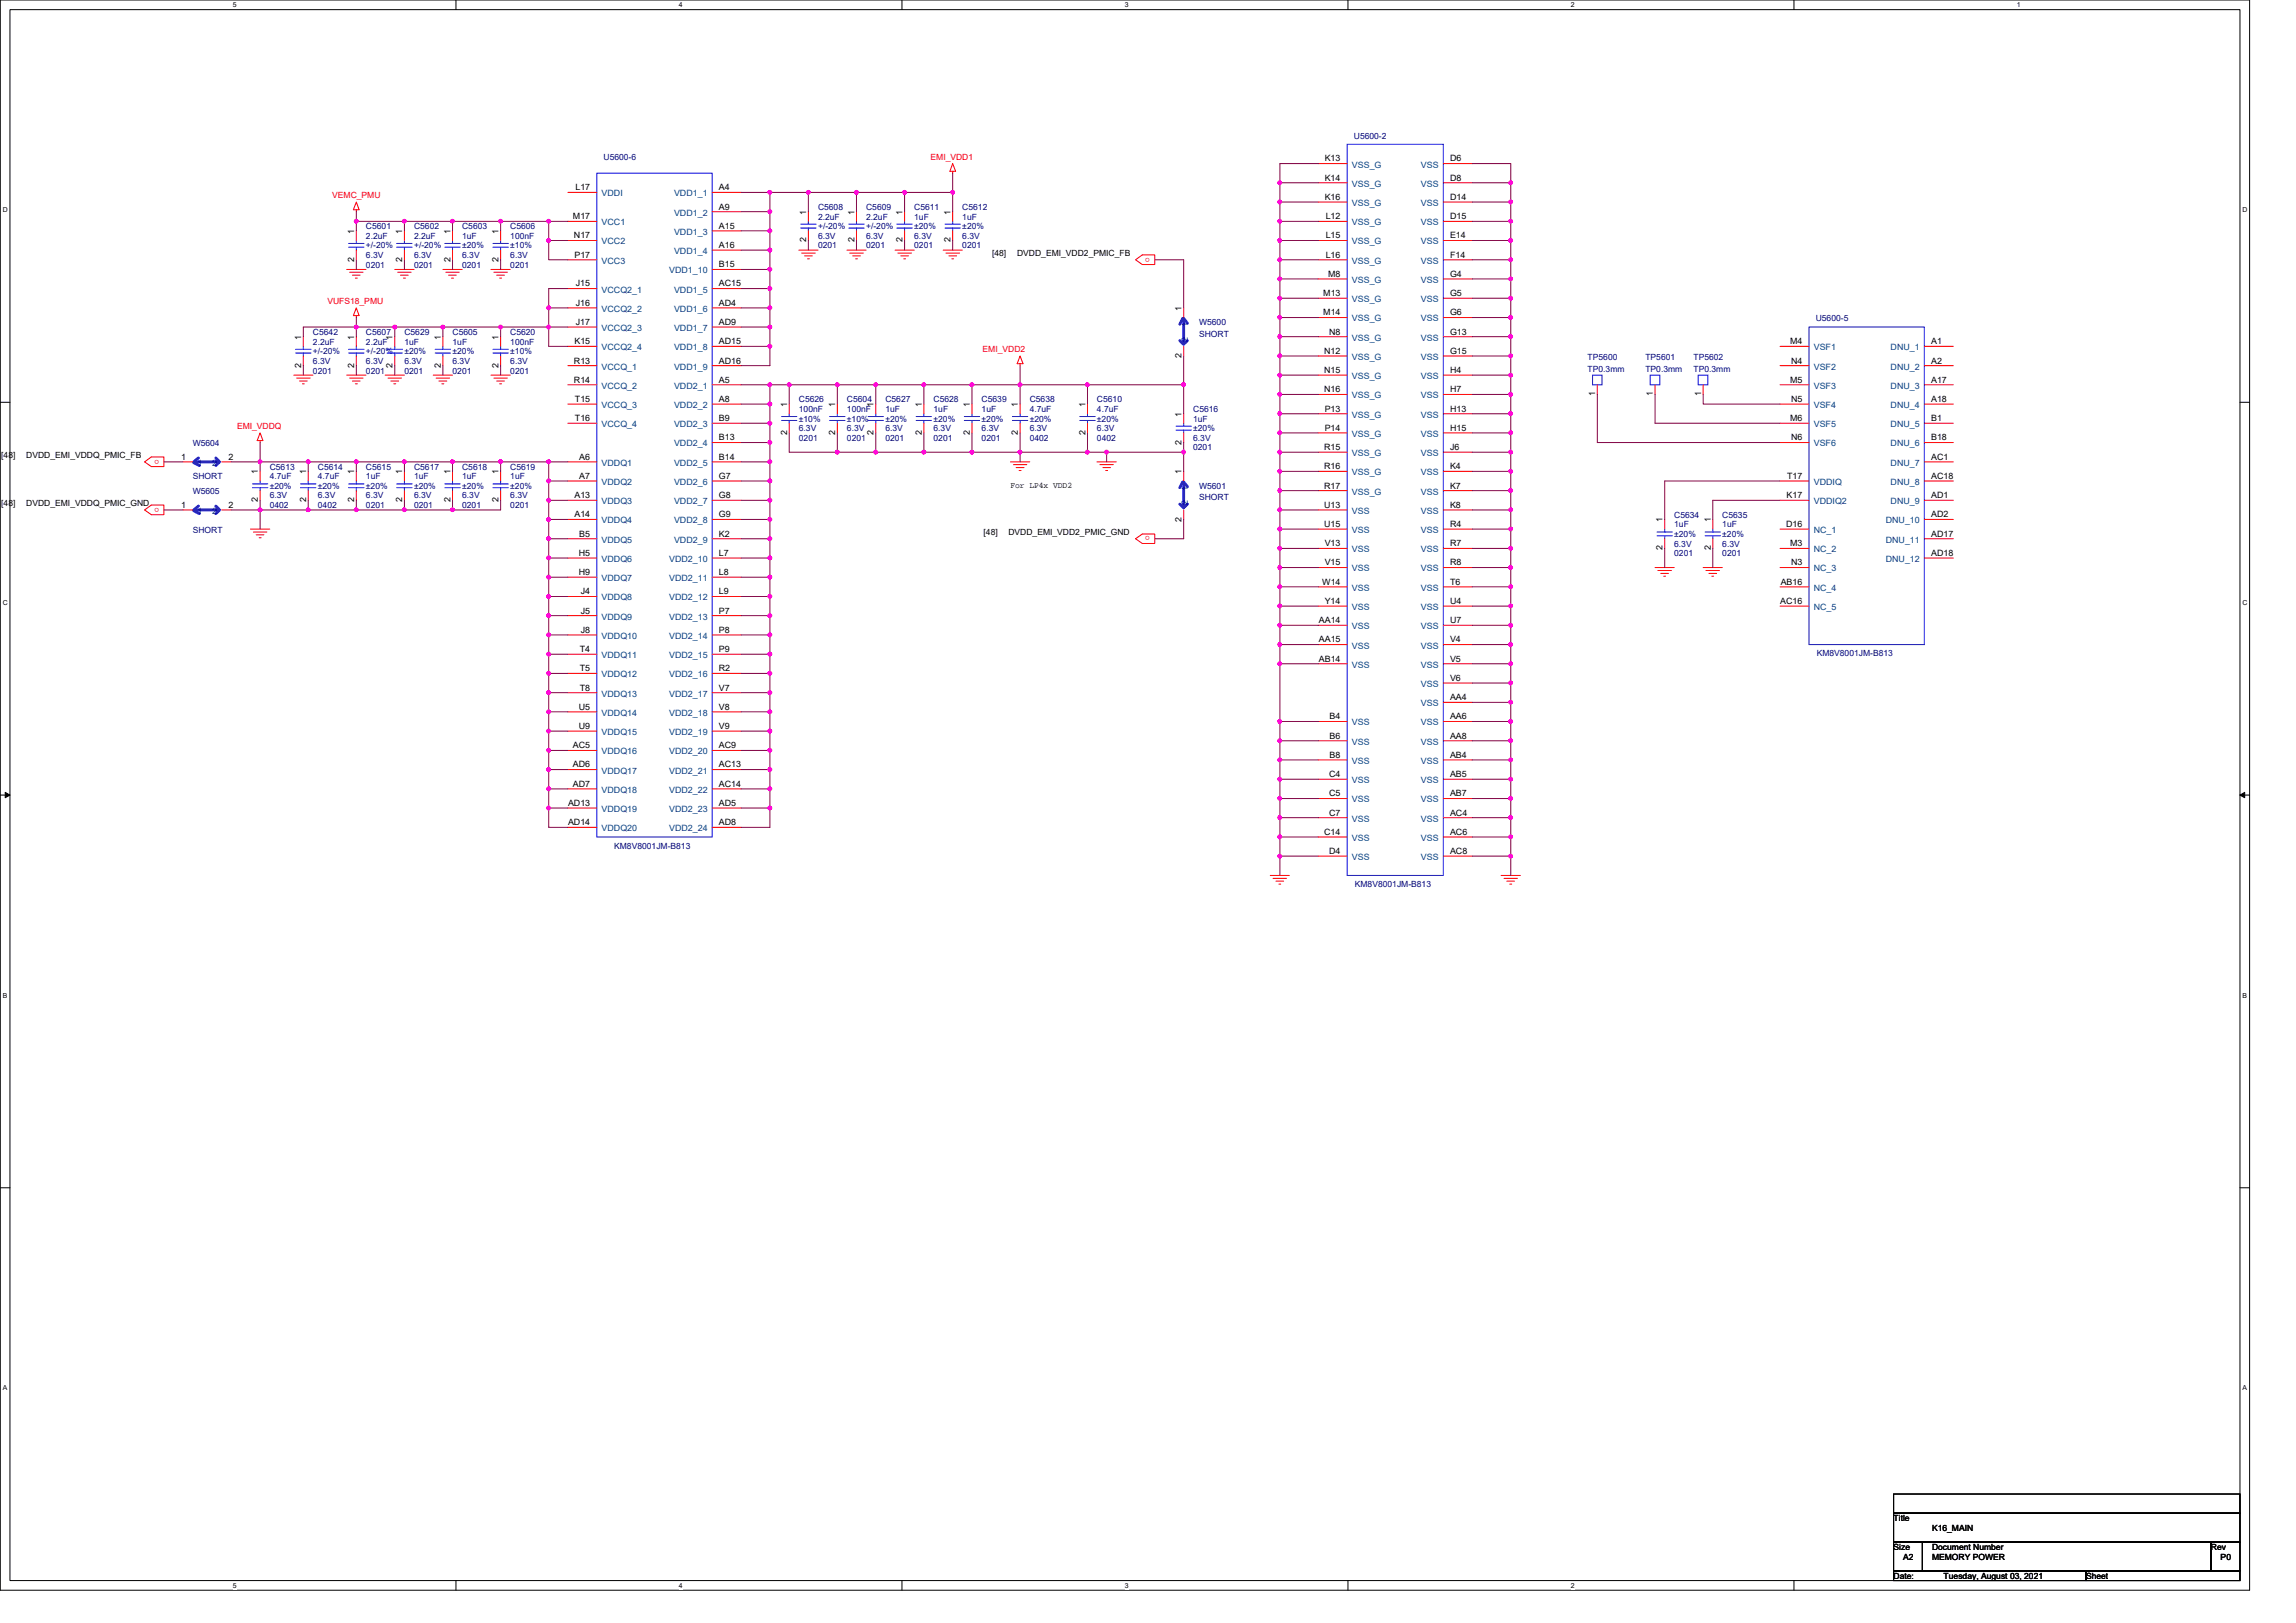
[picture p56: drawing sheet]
<svg xmlns="http://www.w3.org/2000/svg" width="297mm" height="210mm" viewBox="0 0 297 210" stroke-linecap="round" stroke-linejoin="round" font-family="sans-serif">
<defs><g id="words">
<g font-size="1.1" fill="#000080">
<text x="175.2" y="17.9">U5600-2</text>
<text x="78.1" y="20.7">U5600-6</text>
<text x="47.3" y="29.7">C5601</text>
<text x="53.6" y="29.7">C5602</text>
<text x="59.8" y="29.7">C5603</text>
<text x="66" y="29.7">C5606</text>
<text x="105.8" y="27.2">C5608</text>
<text x="105.8" y="28.4">2.2uF</text>
<text x="105.8" y="29.7">+/-20%</text>
<text x="112.1" y="27.2">C5609</text>
<text x="112.1" y="28.4">2.2uF</text>
<text x="112.1" y="29.7">+/-20%</text>
<text x="118.3" y="27.2">C5611</text>
<text x="118.3" y="28.4">1uF</text>
<text x="118.3" y="29.7">±20%</text>
<text x="124.5" y="27.2">C5612</text>
<text x="124.5" y="28.4">1uF</text>
<text x="124.5" y="29.7">±20%</text>
<text x="47.3" y="30.9">2.2uF</text>
<text x="47.3" y="34.6">0201</text>
<text x="47.3" y="33.4">6.3V</text>
<text x="47.3" y="32.1">+/-20%</text>
<text x="53.6" y="30.9">2.2uF</text>
<text x="53.6" y="34.6">0201</text>
<text x="53.6" y="33.4">6.3V</text>
<text x="53.6" y="32.1">+/-20%</text>
<text x="59.8" y="30.9">1uF</text>
<text x="59.8" y="34.6">0201</text>
<text x="59.8" y="33.4">6.3V</text>
<text x="59.8" y="32.1">±20%</text>
<text x="66" y="30.9">100nF</text>
<text x="66" y="34.6">0201</text>
<text x="66" y="33.4">6.3V</text>
<text x="66" y="32.1">±10%</text>
<text x="105.8" y="32.1">0201</text>
<text x="105.8" y="30.9">6.3V</text>
<text x="112.1" y="32.1">0201</text>
<text x="112.1" y="30.9">6.3V</text>
<text x="118.3" y="32.1">0201</text>
<text x="118.3" y="30.9">6.3V</text>
<text x="124.5" y="32.1">0201</text>
<text x="124.5" y="30.9">6.3V</text>
<text x="234.9" y="41.6">U5600-5</text>
<text x="40.5" y="43.3">C5642</text>
<text x="40.5" y="44.6">2.2uF</text>
<text x="40.5" y="47.1">6.3V</text>
<text x="40.5" y="45.8">+/-20%</text>
<text x="47.3" y="43.3">C5607</text>
<text x="47.3" y="44.6">2.2uF</text>
<text x="47.3" y="47.1">6.3V</text>
<text x="47.3" y="45.8">+/-20%</text>
<text x="52.3" y="43.3">C5629</text>
<text x="52.3" y="44.6">1uF</text>
<text x="52.3" y="47.1">6.3V</text>
<text x="52.3" y="45.8">±20%</text>
<text x="58.5" y="43.3">C5605</text>
<text x="58.5" y="44.6">1uF</text>
<text x="58.5" y="47.1">6.3V</text>
<text x="58.5" y="45.8">±20%</text>
<text x="66" y="43.3">C5620</text>
<text x="66" y="44.6">100nF</text>
<text x="66" y="47.1">6.3V</text>
<text x="66" y="45.8">±10%</text>
<text x="155.1" y="42.1">W5600</text>
<text x="155.1" y="43.6">SHORT</text>
<text x="205.4" y="46.6">TP5600</text>
<text x="212.9" y="46.6">TP5601</text>
<text x="219.1" y="46.6">TP5602</text>
<text x="40.5" y="48.3">0201</text>
<text x="47.3" y="48.3">0201</text>
<text x="52.3" y="48.3">0201</text>
<text x="58.5" y="48.3">0201</text>
<text x="66" y="48.3">0201</text>
<text x="103.4" y="52">C5626</text>
<text x="103.4" y="53.3">100nF</text>
<text x="109.6" y="52">C5604</text>
<text x="109.6" y="53.3">100nF</text>
<text x="114.6" y="52">C5627</text>
<text x="114.6" y="53.3">1uF</text>
<text x="120.8" y="52">C5628</text>
<text x="120.8" y="53.3">1uF</text>
<text x="127" y="52">C5639</text>
<text x="127" y="53.3">1uF</text>
<text x="133.2" y="52">C5638</text>
<text x="133.2" y="53.3">4.7uF</text>
<text x="141.9" y="52">C5610</text>
<text x="141.9" y="53.3">4.7uF</text>
<text x="154.4" y="53.3">C5616</text>
<text x="205.4" y="48.1">TP0.3mm</text>
<text x="212.9" y="48.1">TP0.3mm</text>
<text x="219.1" y="48.1">TP0.3mm</text>
<text x="24.9" y="57.7">W5604</text>
<text x="103.4" y="57">0201</text>
<text x="103.4" y="55.8">6.3V</text>
<text x="103.4" y="54.5">±10%</text>
<text x="109.6" y="57">0201</text>
<text x="109.6" y="55.8">6.3V</text>
<text x="109.6" y="54.5">±10%</text>
<text x="114.6" y="57">0201</text>
<text x="114.6" y="55.8">6.3V</text>
<text x="114.6" y="54.5">±20%</text>
<text x="120.8" y="57">0201</text>
<text x="120.8" y="55.8">6.3V</text>
<text x="120.8" y="54.5">±20%</text>
<text x="127" y="57">0201</text>
<text x="127" y="55.8">6.3V</text>
<text x="127" y="54.5">±20%</text>
<text x="133.2" y="57">0402</text>
<text x="133.2" y="55.8">6.3V</text>
<text x="133.2" y="54.5">±20%</text>
<text x="141.9" y="57">0402</text>
<text x="141.9" y="55.8">6.3V</text>
<text x="141.9" y="54.5">±20%</text>
<text x="154.4" y="54.5">1uF</text>
<text x="154.4" y="58.3">0201</text>
<text x="154.4" y="57">6.3V</text>
<text x="154.4" y="55.8">±20%</text>
<text x="24.9" y="62">SHORT</text>
<text x="24.9" y="63.9">W5605</text>
<text x="34.9" y="60.8">C5613</text>
<text x="34.9" y="62">4.7uF</text>
<text x="34.9" y="65.7">0402</text>
<text x="34.9" y="64.5">6.3V</text>
<text x="34.9" y="63.2">±20%</text>
<text x="41.1" y="60.8">C5614</text>
<text x="41.1" y="62">4.7uF</text>
<text x="41.1" y="65.7">0402</text>
<text x="41.1" y="64.5">6.3V</text>
<text x="41.1" y="63.2">±20%</text>
<text x="47.3" y="60.8">C5615</text>
<text x="47.3" y="62">1uF</text>
<text x="47.3" y="65.7">0201</text>
<text x="47.3" y="64.5">6.3V</text>
<text x="47.3" y="63.2">±20%</text>
<text x="53.6" y="60.8">C5617</text>
<text x="53.6" y="62">1uF</text>
<text x="53.6" y="65.7">0201</text>
<text x="53.6" y="64.5">6.3V</text>
<text x="53.6" y="63.2">±20%</text>
<text x="59.8" y="60.8">C5618</text>
<text x="59.8" y="62">1uF</text>
<text x="59.8" y="65.7">0201</text>
<text x="59.8" y="64.5">6.3V</text>
<text x="59.8" y="63.2">±20%</text>
<text x="66" y="60.8">C5619</text>
<text x="66" y="62">1uF</text>
<text x="66" y="65.7">0201</text>
<text x="66" y="64.5">6.3V</text>
<text x="66" y="63.2">±20%</text>
<text x="155.1" y="63.2">W5601</text>
<text x="155.1" y="64.7">SHORT</text>
<text x="24.9" y="69">SHORT</text>
<text x="216.6" y="67">C5634</text>
<text x="216.6" y="68.2">1uF</text>
<text x="216.6" y="72">0201</text>
<text x="216.6" y="70.7">6.3V</text>
<text x="216.6" y="69.5">±20%</text>
<text x="222.8" y="67">C5635</text>
<text x="222.8" y="68.2">1uF</text>
<text x="222.8" y="72">0201</text>
<text x="222.8" y="70.7">6.3V</text>
<text x="222.8" y="69.5">±20%</text>
<text x="235" y="84.9">KM8V8001JM-B813</text>
<text x="79.5" y="109.8">KM8V8001JM-B813</text>
<text x="175.3" y="114.8">KM8V8001JM-B813</text>
</g>
<g font-size="1.1" fill="#f00">
<text x="120.4" y="20.7">EMI_VDD1</text>
<text x="43" y="25.7">VEMC_PMU</text>
<text x="148.8" y="33.3" transform="rotate(180 148.8 33.3)">o</text>
<text x="42.4" y="39.3">VUFS18_PMU</text>
<text x="127.1" y="45.6">EMI_VDD2</text>
<text x="20.6" y="59.5" transform="rotate(180 20.6 59.5)">o</text>
<text x="30.7" y="55.5">EMI_VDDQ</text>
<text x="20.6" y="65.7" transform="rotate(180 20.6 65.7)">o</text>
<text x="148.8" y="69.4" transform="rotate(180 148.8 69.4)">o</text>
</g>
<g font-size="1.1">
<text x="171.4" y="20.9">K13</text>
<text x="171.4" y="23.4">K14</text>
<text x="187.6" y="20.9">D6</text>
<text x="187.6" y="23.4">D8</text>
<text x="74.1" y="28.4">M17</text>
<text x="74.4" y="24.6">L17</text>
<text x="93" y="24.6">A4</text>
<text x="93" y="27.1">A9</text>
<text x="93" y="29.6">A15</text>
<text x="104.3" y="27.8" transform="rotate(-90 104.3 27.8)">1</text>
<text x="110.5" y="27.8" transform="rotate(-90 110.5 27.8)">1</text>
<text x="116.8" y="27.8" transform="rotate(-90 116.8 27.8)">1</text>
<text x="123" y="27.8" transform="rotate(-90 123 27.8)">1</text>
<text x="171.4" y="25.9">K16</text>
<text x="171.5" y="28.4">L12</text>
<text x="187.6" y="25.9">D14</text>
<text x="187.6" y="28.4">D15</text>
<text x="45.8" y="33.9" transform="rotate(-90 45.8 33.9)">2</text>
<text x="45.8" y="30.2" transform="rotate(-90 45.8 30.2)">1</text>
<text x="52" y="33.9" transform="rotate(-90 52 33.9)">2</text>
<text x="52" y="30.2" transform="rotate(-90 52 30.2)">1</text>
<text x="58.3" y="33.9" transform="rotate(-90 58.3 33.9)">2</text>
<text x="58.3" y="30.2" transform="rotate(-90 58.3 30.2)">1</text>
<text x="64.5" y="33.9" transform="rotate(-90 64.5 33.9)">2</text>
<text x="64.5" y="30.2" transform="rotate(-90 64.5 30.2)">1</text>
<text x="74.2" y="30.8">N17</text>
<text x="74.3" y="33.3">P17</text>
<text x="93" y="34.6">B15</text>
<text x="93" y="32.1">A16</text>
<text x="104.3" y="31.4" transform="rotate(-90 104.3 31.4)">2</text>
<text x="110.5" y="31.4" transform="rotate(-90 110.5 31.4)">2</text>
<text x="116.8" y="31.4" transform="rotate(-90 116.8 31.4)">2</text>
<text x="123" y="31.4" transform="rotate(-90 123 31.4)">2</text>
<text x="128.4" y="33.1">[48]</text>
<text x="131.6" y="33.1">DVDD_EMI_VDD2_PMIC_FB</text>
<text x="171.5" y="30.8">L15</text>
<text x="171.5" y="33.3">L16</text>
<text x="171.8" y="35.8">M8</text>
<text x="187.6" y="30.8">E14</text>
<text x="187.6" y="35.8">G4</text>
<text x="187.6" y="33.3">F14</text>
<text x="74.5" y="37.1">J15</text>
<text x="74.5" y="39.6">J16</text>
<text x="93" y="37.1">AC15</text>
<text x="93" y="39.6">AD4</text>
<text x="152.9" y="40.2" transform="rotate(-90 152.9 40.2)">1</text>
<text x="171.2" y="40.8">M14</text>
<text x="171.2" y="38.3">M13</text>
<text x="187.6" y="40.8">G6</text>
<text x="187.6" y="38.3">G5</text>
<text x="39" y="47.6" transform="rotate(-90 39 47.6)">2</text>
<text x="39" y="43.9" transform="rotate(-90 39 43.9)">1</text>
<text x="45.8" y="47.6" transform="rotate(-90 45.8 47.6)">2</text>
<text x="45.8" y="43.9" transform="rotate(-90 45.8 43.9)">1</text>
<text x="50.8" y="47.6" transform="rotate(-90 50.8 47.6)">2</text>
<text x="50.8" y="43.9" transform="rotate(-90 50.8 43.9)">1</text>
<text x="57" y="47.6" transform="rotate(-90 57 47.6)">2</text>
<text x="57" y="43.9" transform="rotate(-90 57 43.9)">1</text>
<text x="64.5" y="47.6" transform="rotate(-90 64.5 47.6)">2</text>
<text x="64.5" y="43.9" transform="rotate(-90 64.5 43.9)">1</text>
<text x="74.2" y="47">R13</text>
<text x="74.3" y="44.5">K15</text>
<text x="74.5" y="42">J17</text>
<text x="93" y="42">AD9</text>
<text x="93" y="44.5">AD15</text>
<text x="93" y="47">AD16</text>
<text x="152.9" y="46.3" transform="rotate(-90 152.9 46.3)">2</text>
<text x="171.3" y="45.8">N12</text>
<text x="172" y="43.3">N8</text>
<text x="187.6" y="45.8">G15</text>
<text x="187.6" y="43.3">G13</text>
<text x="231.6" y="44.5">M4</text>
<text x="231.7" y="47">N4</text>
<text x="249.8" y="44.5">A1</text>
<text x="249.8" y="47">A2</text>
<text x="74.2" y="49.5">R14</text>
<text x="74.4" y="52">T15</text>
<text x="93" y="49.5">A5</text>
<text x="93" y="52">A8</text>
<text x="101.8" y="52.7" transform="rotate(-90 101.8 52.7)">1</text>
<text x="108.1" y="52.7" transform="rotate(-90 108.1 52.7)">1</text>
<text x="113" y="52.7" transform="rotate(-90 113 52.7)">1</text>
<text x="119.2" y="52.7" transform="rotate(-90 119.2 52.7)">1</text>
<text x="125.5" y="52.7" transform="rotate(-90 125.5 52.7)">1</text>
<text x="131.7" y="52.7" transform="rotate(-90 131.7 52.7)">1</text>
<text x="140.4" y="52.7" transform="rotate(-90 140.4 52.7)">1</text>
<text x="152.9" y="53.9" transform="rotate(-90 152.9 53.9)">1</text>
<text x="171.3" y="50.8">N16</text>
<text x="171.3" y="48.3">N15</text>
<text x="171.4" y="53.3">P13</text>
<text x="187.6" y="53.3">H13</text>
<text x="187.6" y="48.3">H4</text>
<text x="187.6" y="50.8">H7</text>
<text x="206.4" y="51.3" transform="rotate(-90 206.4 51.3)">1</text>
<text x="213.8" y="51.3" transform="rotate(-90 213.8 51.3)">1</text>
<text x="220.1" y="51.3" transform="rotate(-90 220.1 51.3)">1</text>
<text x="231.6" y="49.5">M5</text>
<text x="231.7" y="52">N5</text>
<text x="249.8" y="49.5">A17</text>
<text x="249.8" y="52">A18</text>
<text x=".2" y="59.3">[48]</text>
<text x="3.4" y="59.3">DVDD_EMI_VDDQ_PMIC_FB</text>
<text x="23.4" y="59.5">1</text>
<text x="29.5" y="59.5">2</text>
<text x="74.4" y="54.5">T16</text>
<text x="74.9" y="59.5">A6</text>
<text x="93" y="54.5">B9</text>
<text x="93" y="57">B13</text>
<text x="93" y="59.5">B14</text>
<text x="101.8" y="56.3" transform="rotate(-90 101.8 56.3)">2</text>
<text x="108.1" y="56.3" transform="rotate(-90 108.1 56.3)">2</text>
<text x="113" y="56.3" transform="rotate(-90 113 56.3)">2</text>
<text x="119.2" y="56.3" transform="rotate(-90 119.2 56.3)">2</text>
<text x="125.5" y="56.3" transform="rotate(-90 125.5 56.3)">2</text>
<text x="131.7" y="56.3" transform="rotate(-90 131.7 56.3)">2</text>
<text x="140.4" y="56.3" transform="rotate(-90 140.4 56.3)">2</text>
<text x="152.9" y="57.5" transform="rotate(-90 152.9 57.5)">2</text>
<text x="171.3" y="58.2">R15</text>
<text x="171.4" y="55.7">P14</text>
<text x="187.6" y="58.2">J6</text>
<text x="187.6" y="55.7">H15</text>
<text x="231.6" y="54.5">M6</text>
<text x="231.7" y="57">N6</text>
<text x="249.8" y="54.5">B1</text>
<text x="249.8" y="57">B18</text>
<text x="249.8" y="59.5">AC1</text>
<text x=".2" y="65.5">[48]</text>
<text x="3.4" y="65.5">DVDD_EMI_VDDQ_PMIC_GND</text>
<text x="23.4" y="65.7">1</text>
<text x="29.5" y="65.7">2</text>
<text x="33.4" y="65" transform="rotate(-90 33.4 65)">2</text>
<text x="33.4" y="61.4" transform="rotate(-90 33.4 61.4)">1</text>
<text x="39.6" y="65" transform="rotate(-90 39.6 65)">2</text>
<text x="39.6" y="61.4" transform="rotate(-90 39.6 61.4)">1</text>
<text x="45.8" y="65" transform="rotate(-90 45.8 65)">2</text>
<text x="45.8" y="61.4" transform="rotate(-90 45.8 61.4)">1</text>
<text x="52" y="65" transform="rotate(-90 52 65)">2</text>
<text x="52" y="61.4" transform="rotate(-90 52 61.4)">1</text>
<text x="58.3" y="65" transform="rotate(-90 58.3 65)">2</text>
<text x="58.3" y="61.4" transform="rotate(-90 58.3 61.4)">1</text>
<text x="64.5" y="65" transform="rotate(-90 64.5 65)">2</text>
<text x="64.5" y="61.4" transform="rotate(-90 64.5 61.4)">1</text>
<text x="74.3" y="64.5">A13</text>
<text x="74.9" y="62">A7</text>
<text x="93" y="64.5">G8</text>
<text x="93" y="62">G7</text>
<text x="130.7" y="63.1">For LP4x VDD2</text>
<text x="152.9" y="61.4" transform="rotate(-90 152.9 61.4)">1</text>
<text x="171.3" y="60.7">R16</text>
<text x="171.3" y="63.2">R17</text>
<text x="171.3" y="65.7">U13</text>
<text x="187.6" y="60.7">K4</text>
<text x="187.6" y="63.2">K7</text>
<text x="187.6" y="65.7">K8</text>
<text x="231.1" y="64.5">K17</text>
<text x="231.2" y="62">T17</text>
<text x="249.8" y="62">AC18</text>
<text x="249.8" y="64.5">AD1</text>
<text x="74.3" y="66.9">A14</text>
<text x="74.9" y="71.9">H5</text>
<text x="74.9" y="69.4">B5</text>
<text x="93" y="71.9">L7</text>
<text x="93" y="66.9">G9</text>
<text x="93" y="69.4">K2</text>
<text x="127.3" y="69.2">[48]</text>
<text x="130.5" y="69.2">DVDD_EMI_VDD2_PMIC_GND</text>
<text x="152.9" y="67.5" transform="rotate(-90 152.9 67.5)">2</text>
<text x="171.3" y="68.2">U15</text>
<text x="171.4" y="70.7">V13</text>
<text x="187.6" y="70.7">R7</text>
<text x="187.6" y="68.2">R4</text>
<text x="215.1" y="71.2" transform="rotate(-90 215.1 71.2)">2</text>
<text x="215.1" y="67.6" transform="rotate(-90 215.1 67.6)">1</text>
<text x="221.3" y="71.2" transform="rotate(-90 221.3 71.2)">2</text>
<text x="221.3" y="67.6" transform="rotate(-90 221.3 67.6)">1</text>
<text x="231.1" y="68.2">D16</text>
<text x="231.6" y="70.7">M3</text>
<text x="249.8" y="66.9">AD2</text>
<text x="249.8" y="69.4">AD17</text>
<text x="249.8" y="71.9">AD18</text>
<text x="74.9" y="74.4">H9</text>
<text x="75.1" y="76.9">J4</text>
<text x="93" y="76.9">L9</text>
<text x="93" y="74.4">L8</text>
<text x="171.1" y="75.6">W14</text>
<text x="171.4" y="73.2">V15</text>
<text x="187.6" y="73.2">R8</text>
<text x="187.6" y="75.6">T6</text>
<text x="230.4" y="75.6">AB16</text>
<text x="231.7" y="73.2">N3</text>
<text x="75.1" y="79.4">J5</text>
<text x="75.1" y="81.9">J8</text>
<text x="93" y="81.9">P8</text>
<text x="93" y="79.4">P7</text>
<text x="170.6" y="83.1">AA15</text>
<text x="170.6" y="80.6">AA14</text>
<text x="171.4" y="78.1">Y14</text>
<text x="187.6" y="78.1">U4</text>
<text x="187.6" y="80.6">U7</text>
<text x="187.6" y="83.1">V4</text>
<text x="230.3" y="78.1">AC16</text>
<text x="75" y="84.4">T4</text>
<text x="75" y="86.8">T5</text>
<text x="75" y="89.3">T8</text>
<text x="93" y="84.4">P9</text>
<text x="93" y="89.3">V7</text>
<text x="93" y="86.8">R2</text>
<text x="170.6" y="85.6">AB14</text>
<text x="187.6" y="85.6">V5</text>
<text x="187.6" y="88.1">V6</text>
<text x="74.9" y="91.8">U5</text>
<text x="74.9" y="94.3">U9</text>
<text x="93" y="91.8">V8</text>
<text x="93" y="94.3">V9</text>
<text x="172" y="93.1">B4</text>
<text x="172" y="95.6">B6</text>
<text x="187.6" y="90.6">AA4</text>
<text x="187.6" y="95.6">AA8</text>
<text x="187.6" y="93.1">AA6</text>
<text x="74.1" y="96.8">AC5</text>
<text x="74.1" y="99.3">AD6</text>
<text x="74.1" y="101.8">AD7</text>
<text x="93" y="96.8">AC9</text>
<text x="93" y="99.3">AC13</text>
<text x="93" y="101.8">AC14</text>
<text x="172" y="100.5">C4</text>
<text x="172" y="98">B8</text>
<text x="187.6" y="100.5">AB5</text>
<text x="187.6" y="98">AB4</text>
<text x="73.5" y="104.3">AD13</text>
<text x="73.5" y="106.8">AD14</text>
<text x="93" y="104.3">AD5</text>
<text x="93" y="106.8">AD8</text>
<text x="172" y="103">C5</text>
<text x="172" y="105.5">C7</text>
<text x="187.6" y="103">AB7</text>
<text x="187.6" y="105.5">AC4</text>
<text x="171.3" y="108">C14</text>
<text x="172" y="110.5">D4</text>
<text x="187.6" y="108">AC6</text>
<text x="187.6" y="110.5">AC8</text>
<text x="245" y="196.8">Title</text>
<text x="245" y="200.5">Size</text>
<text x="246.2" y="201.8">A2</text>
<text x="250" y="200.5">Document Number</text>
<text x="250" y="201.8">MEMORY POWER</text>
<text x="250" y="198">K16_MAIN</text>
<text x="286" y="200.5">Rev</text>
<text x="287.3" y="201.8">P0</text>
<text x="245" y="204.3">Date:</text>
<text x="251.5" y="204.3">Tuesday, August 03, 2021</text>
<text x="269.9" y="204.3">Sheet</text>
</g>
<g font-size="1.1" fill="#004080">
<text x="174.9" y="21.7">VSS_G</text>
<text x="183.8" y="21.7">VSS</text>
<text x="77.8" y="25.4">VDDI</text>
<text x="77.8" y="29.1">VCC1</text>
<text x="87.2" y="25.4">VDD1_1</text>
<text x="87.2" y="27.9">VDD1_2</text>
<text x="174.9" y="26.6">VSS_G</text>
<text x="174.9" y="24.2">VSS_G</text>
<text x="174.9" y="29.1">VSS_G</text>
<text x="183.8" y="26.6">VSS</text>
<text x="183.8" y="24.2">VSS</text>
<text x="183.8" y="29.1">VSS</text>
<text x="77.8" y="31.6">VCC2</text>
<text x="77.8" y="34.1">VCC3</text>
<text x="86.6" y="35.4">VDD1_10</text>
<text x="87.2" y="30.4">VDD1_3</text>
<text x="87.2" y="32.9">VDD1_4</text>
<text x="174.9" y="31.6">VSS_G</text>
<text x="174.9" y="34.1">VSS_G</text>
<text x="183.8" y="31.6">VSS</text>
<text x="183.8" y="34.1">VSS</text>
<text x="77.8" y="37.8">VCCQ2_1</text>
<text x="77.8" y="40.3">VCCQ2_2</text>
<text x="87.2" y="37.8">VDD1_5</text>
<text x="87.2" y="40.3">VDD1_6</text>
<text x="174.9" y="36.6">VSS_G</text>
<text x="174.9" y="41.6">VSS_G</text>
<text x="174.9" y="39.1">VSS_G</text>
<text x="183.8" y="36.6">VSS</text>
<text x="183.8" y="41.6">VSS</text>
<text x="183.8" y="39.1">VSS</text>
<text x="77.8" y="42.8">VCCQ2_3</text>
<text x="77.8" y="45.3">VCCQ2_4</text>
<text x="77.8" y="47.8">VCCQ_1</text>
<text x="87.2" y="42.8">VDD1_7</text>
<text x="87.2" y="45.3">VDD1_8</text>
<text x="87.2" y="47.8">VDD1_9</text>
<text x="153.7" y="44.2" transform="rotate(-90 153.7 44.2)">2</text>
<text x="153.7" y="42.3" transform="rotate(-90 153.7 42.3)">1</text>
<text x="174.9" y="46.6">VSS_G</text>
<text x="174.9" y="44.1">VSS_G</text>
<text x="183.8" y="46.6">VSS</text>
<text x="183.8" y="44.1">VSS</text>
<text x="234.7" y="45.3">VSF1</text>
<text x="234.7" y="47.8">VSF2</text>
<text x="244.6" y="45.3">DNU_1</text>
<text x="244.6" y="47.8">DNU_2</text>
<text x="77.8" y="50.3">VCCQ_2</text>
<text x="77.8" y="52.8">VCCQ_3</text>
<text x="87.2" y="50.3">VDD2_1</text>
<text x="87.2" y="52.8">VDD2_2</text>
<text x="174.9" y="51.5">VSS_G</text>
<text x="174.9" y="49">VSS_G</text>
<text x="183.8" y="49">VSS</text>
<text x="183.8" y="51.5">VSS</text>
<text x="234.7" y="50.3">VSF3</text>
<text x="234.7" y="52.8">VSF4</text>
<text x="244.6" y="50.3">DNU_3</text>
<text x="244.6" y="52.8">DNU_4</text>
<text x="77.8" y="55.3">VCCQ_4</text>
<text x="87.2" y="55.3">VDD2_3</text>
<text x="87.2" y="57.8">VDD2_4</text>
<text x="174.9" y="56.5">VSS_G</text>
<text x="174.9" y="54">VSS_G</text>
<text x="174.9" y="59">VSS_G</text>
<text x="183.8" y="54">VSS</text>
<text x="183.8" y="59">VSS</text>
<text x="183.8" y="56.5">VSS</text>
<text x="234.7" y="55.3">VSF5</text>
<text x="234.7" y="57.8">VSF6</text>
<text x="244.6" y="55.3">DNU_5</text>
<text x="244.6" y="57.8">DNU_6</text>
<text x="25.5" y="60.3">1</text>
<text x="27.4" y="60.3">2</text>
<text x="77.8" y="60.3">VDDQ1</text>
<text x="77.8" y="62.7">VDDQ2</text>
<text x="77.8" y="65.2">VDDQ3</text>
<text x="87.2" y="65.2">VDD2_7</text>
<text x="87.2" y="62.7">VDD2_6</text>
<text x="87.2" y="60.3">VDD2_5</text>
<text x="153.7" y="65.4" transform="rotate(-90 153.7 65.4)">2</text>
<text x="153.7" y="63.5" transform="rotate(-90 153.7 63.5)">1</text>
<text x="174.9" y="61.5">VSS_G</text>
<text x="174.9" y="64">VSS_G</text>
<text x="183.8" y="61.5">VSS</text>
<text x="183.8" y="64">VSS</text>
<text x="234.7" y="65.2">VDDIQ2</text>
<text x="234.7" y="62.7">VDDIQ</text>
<text x="244.6" y="60.3">DNU_7</text>
<text x="244.6" y="62.7">DNU_8</text>
<text x="244.6" y="65.2">DNU_9</text>
<text x="25.5" y="66.5">1</text>
<text x="27.4" y="66.5">2</text>
<text x="77.8" y="67.7">VDDQ4</text>
<text x="77.8" y="70.2">VDDQ5</text>
<text x="87.2" y="67.7">VDD2_8</text>
<text x="87.2" y="70.2">VDD2_9</text>
<text x="174.9" y="69">VSS</text>
<text x="174.9" y="71.5">VSS</text>
<text x="174.9" y="66.5">VSS</text>
<text x="183.8" y="66.5">VSS</text>
<text x="183.8" y="71.5">VSS</text>
<text x="183.8" y="69">VSS</text>
<text x="234.7" y="71.5">NC_2</text>
<text x="234.7" y="69">NC_1</text>
<text x="244" y="67.7">DNU_10</text>
<text x="244" y="70.2">DNU_11</text>
<text x="77.8" y="72.7">VDDQ6</text>
<text x="77.8" y="75.2">VDDQ7</text>
<text x="77.8" y="77.7">VDDQ8</text>
<text x="86.6" y="77.7">VDD2_12</text>
<text x="86.6" y="75.2">VDD2_11</text>
<text x="86.6" y="72.7">VDD2_10</text>
<text x="174.9" y="76.4">VSS</text>
<text x="174.9" y="73.9">VSS</text>
<text x="183.8" y="73.9">VSS</text>
<text x="183.8" y="76.4">VSS</text>
<text x="234.7" y="73.9">NC_3</text>
<text x="234.7" y="76.4">NC_4</text>
<text x="244" y="72.7">DNU_12</text>
<text x="77.8" y="80.2">VDDQ9</text>
<text x="77.8" y="82.7">VDDQ10</text>
<text x="86.6" y="82.7">VDD2_14</text>
<text x="86.6" y="80.2">VDD2_13</text>
<text x="174.9" y="83.9">VSS</text>
<text x="174.9" y="81.4">VSS</text>
<text x="174.9" y="78.9">VSS</text>
<text x="183.8" y="78.9">VSS</text>
<text x="183.8" y="81.4">VSS</text>
<text x="183.8" y="83.9">VSS</text>
<text x="234.7" y="78.9">NC_5</text>
<text x="77.8" y="85.2">VDDQ11</text>
<text x="77.8" y="87.6">VDDQ12</text>
<text x="86.6" y="85.2">VDD2_15</text>
<text x="86.6" y="87.6">VDD2_16</text>
<text x="174.9" y="86.4">VSS</text>
<text x="183.8" y="86.4">VSS</text>
<text x="183.8" y="88.9">VSS</text>
<text x="77.8" y="92.6">VDDQ14</text>
<text x="77.8" y="90.1">VDDQ13</text>
<text x="77.8" y="95.1">VDDQ15</text>
<text x="86.6" y="90.1">VDD2_17</text>
<text x="86.6" y="92.6">VDD2_18</text>
<text x="86.6" y="95.1">VDD2_19</text>
<text x="174.9" y="93.9">VSS</text>
<text x="183.8" y="91.4">VSS</text>
<text x="183.8" y="93.9">VSS</text>
<text x="77.8" y="97.6">VDDQ16</text>
<text x="77.8" y="100.1">VDDQ17</text>
<text x="86.6" y="97.6">VDD2_20</text>
<text x="86.6" y="100.1">VDD2_21</text>
<text x="174.9" y="98.8">VSS</text>
<text x="174.9" y="96.4">VSS</text>
<text x="174.9" y="101.3">VSS</text>
<text x="183.8" y="96.4">VSS</text>
<text x="183.8" y="101.3">VSS</text>
<text x="183.8" y="98.8">VSS</text>
<text x="77.8" y="102.6">VDDQ18</text>
<text x="77.8" y="105.1">VDDQ19</text>
<text x="77.8" y="107.5">VDDQ20</text>
<text x="86.6" y="102.6">VDD2_22</text>
<text x="86.6" y="105.1">VDD2_23</text>
<text x="86.6" y="107.5">VDD2_24</text>
<text x="174.9" y="103.8">VSS</text>
<text x="174.9" y="106.3">VSS</text>
<text x="183.8" y="103.8">VSS</text>
<text x="183.8" y="106.3">VSS</text>
<text x="174.9" y="108.8">VSS</text>
<text x="174.9" y="111.3">VSS</text>
<text x="183.8" y="108.8">VSS</text>
<text x="183.8" y="111.3">VSS</text>
</g>
<g font-size=".9">
<text x="30.1" y="1">5</text>
<text x="87.8" y="1">4</text>
<text x="145.5" y="1">3</text>
<text x="203.2" y="1">2</text>
<text x="260.9" y="1">1</text>
<text x=".4" y="27.5">D</text>
<text x="290.1" y="27.5">D</text>
<text x=".4" y="78.3">C</text>
<text x="290.1" y="78.3">C</text>
<text x=".4" y="129.1">B</text>
<text x="290.1" y="129.1">B</text>
<text x=".4" y="179.9">A</text>
<text x="290.1" y="179.9">A</text>
<text x="30.1" y="205.4">5</text>
<text x="87.8" y="205.4">4</text>
<text x="145.5" y="205.4">3</text>
<text x="203.2" y="205.4">2</text>
</g>
</g></defs>
<path d="M0 0h291v205.7h-291zM1.3 1.2h288.5v203.3h-288.5z" fill="none" stroke="#000" stroke-width=".13"/>
<g fill="#fff">
<path d="M30.1 .1h.5v1h-.5z"/>
<path d="M30.1 204.6h.5v1h-.5z"/>
</g>
<path d="M59 0v1.2M59 204.5v1.2" fill="none" stroke="#000" stroke-width=".13"/>
<g fill="#fff">
<path d="M87.8 .1h.5v1h-.5z"/>
<path d="M87.8 204.6h.5v1h-.5z"/>
</g>
<path d="M116.7 0v1.2M116.7 204.5v1.2" fill="none" stroke="#000" stroke-width=".13"/>
<g fill="#fff">
<path d="M145.5 .1h.5v1h-.5z"/>
<path d="M145.5 204.6h.5v1h-.5z"/>
</g>
<path d="M174.4 0v1.2M174.4 204.5v1.2" fill="none" stroke="#000" stroke-width=".13"/>
<g fill="#fff">
<path d="M203.2 .1h.5v1h-.5z"/>
<path d="M203.2 204.6h.5v1h-.5z"/>
</g>
<path d="M232.1 0v1.2M232.1 204.5v1.2" fill="none" stroke="#000" stroke-width=".13"/>
<g fill="#fff">
<path d="M260.9 .1h.5v1h-.5z"/>
<path d="M.4 26.6h.6v1h-.6z"/>
<path d="M290.1 26.6h.6v1h-.6z"/>
<path d="M.4 77.4h.6v1h-.6z"/>
<path d="M290.1 77.4h.6v1h-.6z"/>
</g>
<path d="M0 52h1.3M289.8 52h1.2" fill="none" stroke="#000" stroke-width=".13"/>
<g fill="#fff">
<path d="M.4 128.3h.5v1h-.5z"/>
<path d="M290.1 128.3h.6v1h-.6z"/>
</g>
<path d="M0 102.9h1.3M289.8 102.9h1.2" fill="none" stroke="#000" stroke-width=".13"/>
<path d="M.7 102.5l.6 .4-.6 .3zM289.8 102.9l.6-.4v.7z" fill="#000" stroke="#000" stroke-width=".13"/>
<g fill="#fff">
<path d="M.4 179.1h.5v1h-.5z"/>
<path d="M290.1 179.1h.6v1h-.6z"/>
</g>
<path d="M0 153.7h1.3M289.8 153.7h1.2M245 199.5h3.7v3.7h-3.7zM245 193.3h44.8v2.5h-44.8zM245 195.8h44.8v3.7h-44.8zM248.7 199.5h37.3v3.7h-37.3zM286 199.5h3.8v3.7h-3.8zM245 203.2h24.9v1.3h-24.9zM269.9 203.2h19.9v1.3h-19.9z" fill="none" stroke="#000" stroke-width=".13"/>
<g fill="none" stroke="#f00" stroke-width=".13">
<path d="M44.8 34.9h2.5M45.2 35.2h1.8M45.6 35.6h1M46 36h.2M46.1 26.1l.4 1h-.8zM46.1 39.8l.4 1h-.8zM46.1 27.1v.3M46.1 29.9v1.2M46.1 32.4v1.2M51.1 34.9h2.5M51.5 35.2h1.7M51.8 35.6h1"/>
<path d="M52.2 36h.2M52.3 29.9v1.2M52.3 32.4v1.2M57.3 34.9h2.5M57.7 35.2h1.7M58 35.6h1M58.4 36h.3M58.5 29.9v1.2M58.5 32.4v1.2M63.5 34.9h2.5M63.9 35.2h1.7M64.3 35.6h1"/>
<path d="M64.6 36h.3M64.8 29.9v1.2M64.8 32.4v1.2M73.5 24.9h3.7M73.5 28.6h3.7M73.5 31.1h3.7M73.5 33.6h3.7M73.5 37.3h3.7M73.5 39.8h3.7M92.1 24.9h3.8M92.1 27.4h3.8M92.1 29.9h3.8"/>
<path d="M92.1 32.4h3.8M92.1 37.3h3.8M92.1 39.8h3.8M92.1 34.9h3.8M103.4 32.4h2.4M103.7 32.7h1.8M104.1 33.1h1M104.5 33.5h.2M104.6 27.4v1.2M104.6 29.9v1.2M109.6 32.4h2.5M109.9 32.7h1.8"/>
<path d="M110.3 33.1h1M110.7 33.5h.2M110.8 27.4v1.2M110.8 29.9v1.2M115.8 32.4h2.5M116.2 32.7h1.7M116.5 33.1h1M116.9 33.5h.3M117 27.4v1.2M117 29.9v1.2M122 32.4h2.5M122.4 32.7h1.7"/>
<path d="M122.8 33.1h1M123.1 33.5h.3M123.3 21.2l.3 1h-.7zM123.3 22.2v.2M123.3 27.4v1.2M123.3 29.9v1.2M146.9 33.6l.9-.6h1.6v1.2h-1.6zM153.1 39.8v1.3M170.6 21.2h3.7M170.6 26.1h3.7M170.6 31.1h3.7M170.6 36.1h3.7"/>
<path d="M170.6 23.6h3.7M170.6 28.6h3.7M170.6 33.6h3.7M170.6 38.6h3.7M186.7 21.2h3.8M186.7 26.1h3.8M186.7 31.1h3.8M186.7 36.1h3.8M186.7 23.6h3.8M186.7 28.6h3.8M186.7 33.6h3.8M186.7 38.6h3.8"/>
<path d="M18.7 59.8l.9-.7h1.6v1.3h-1.6zM23.7 59.8h1.2M28.7 59.8h1.2M33.7 56l.3 1h-.7zM33.7 57v.3M38 48.5h2.5M38.4 48.9h1.7M38.8 49.3h.9M39.1 49.7h.3M39.2 43.6v1.2M39.2 46.1v1.2M44.8 48.5h2.5"/>
<path d="M45.2 48.9h1.8M45.6 49.3h1M46 49.7h.2M46.1 40.8v.3M46.1 43.6v1.2M46.1 46.1v1.2M49.8 48.5h2.5M50.2 48.9h1.7M50.6 49.3h1M50.9 49.7h.3M51.1 43.6v1.2M51.1 46.1v1.2"/>
<path d="M56 48.5h2.5M56.4 48.9h1.8M56.8 49.3h1M57.2 49.7h.2M57.3 43.6v1.2M57.3 46.1v1.2M63.5 48.5h2.5M63.9 48.9h1.7M64.3 49.3h1M64.6 49.7h.3M64.8 43.6v1.2M64.8 46.1v1.2"/>
<path d="M73.5 42.3h3.7M73.5 44.8h3.7M73.5 47.3h3.7M73.5 49.8h3.7M73.5 52.3h3.7M73.5 54.8h3.7M73.5 59.8h3.7M92.1 42.3h3.8M92.1 44.8h3.8M92.1 47.3h3.8M92.1 49.8h3.8M92.1 52.3h3.8"/>
<path d="M92.1 54.8h3.8M92.1 57.3h3.8M92.1 59.8h3.8M102.1 52.3v1.2M102.1 54.8v1.2M108.3 52.3v1.2M108.3 54.8v1.2M113.3 52.3v1.2M113.3 54.8v1.2M119.5 52.3v1.2M119.5 54.8v1.2M125.7 52.3v1.2"/>
<path d="M125.7 54.8v1.2M130.7 59.8h2.5M132 46.1l.4 1h-.8zM132 47.1v.2M132 52.3v1.2M132 54.8v1.2M140.7 52.3v1.2M140.7 54.8v1.2M141.9 59.8h2.5M153.1 44.8v1.3M153.1 53.5v1.3M153.1 56v1.3"/>
<path d="M170.6 41.1h3.7M170.6 46.1h3.7M170.6 51h3.7M170.6 56h3.7M170.6 43.6h3.7M170.6 48.5h3.7M170.6 53.5h3.7M170.6 58.5h3.7M186.7 41.1h3.8M186.7 46.1h3.8M186.7 53.5h3.8M186.7 58.5h3.8"/>
<path d="M186.7 43.6h3.8M186.7 48.5h3.8M186.7 51h3.8M186.7 56h3.8M206.6 49.8v1.2M214.1 49.8v1.2M220.3 49.8v1.2M230.3 44.8h3.7M230.3 47.3h3.7M230.3 49.8h3.7M230.3 52.3h3.7M230.3 54.8h3.7"/>
<path d="M230.3 57.3h3.7M249 44.8h3.7M249 47.3h3.7M249 49.8h3.7M249 52.3h3.7M249 54.8h3.7M249 57.3h3.7M249 59.8h3.7M18.7 66l.9-.7h1.6v1.3h-1.6zM23.7 66h1.2M28.7 66h1.2M32.4 68.5h2.5"/>
<path d="M32.8 68.8h1.7M33.1 69.2h1M33.5 69.6h.3M33.7 61v1.2M33.7 63.5v1.2M39.9 61v1.2M39.9 63.5v1.2M46.1 61v1.2M46.1 63.5v1.2M52.3 61v1.2M52.3 63.5v1.2M58.5 61v1.2"/>
<path d="M58.5 63.5v1.2M64.8 61v1.2M64.8 63.5v1.2M73.5 72.2h3.7M73.5 62.2h3.7M73.5 64.7h3.7M73.5 67.2h3.7M73.5 69.7h3.7M73.5 74.7h3.7M73.5 77.2h3.7M73.5 79.7h3.7M92.1 64.7h3.8"/>
<path d="M92.1 77.2h3.8M92.1 74.7h3.8M92.1 62.2h3.8M92.1 67.2h3.8M92.1 69.7h3.8M92.1 72.2h3.8M92.1 79.7h3.8M131.1 60.1h1.7M131.5 60.5h1M131.8 60.9h.3M142.3 60.1h1.7M142.7 60.5h1"/>
<path d="M143 60.9h.3M146.9 69.7l.9-.6h1.6v1.2h-1.6zM153.1 61v1.2M153.1 66v1.2M170.6 61h3.7M170.6 63.5h3.7M170.6 68.5h3.7M170.6 71h3.7M170.6 75.9h3.7M170.6 66h3.7M170.6 73.4h3.7M170.6 78.4h3.7"/>
<path d="M186.7 61h3.8M186.7 63.5h3.8M186.7 66h3.8M186.7 71h3.8M186.7 68.5h3.8M186.7 73.4h3.8M186.7 78.4h3.8M186.7 75.9h3.8M214.1 73.4h2.5M214.5 73.8h1.7M214.9 74.2h1M215.2 74.5h.3"/>
<path d="M215.4 67.2v1.3M215.4 69.7v1.3M220.3 73.4h2.5M220.7 73.8h1.8M221.1 74.2h1M221.5 74.5h.2M221.6 67.2v1.3M221.6 69.7v1.3M230.3 71h3.7M230.3 73.4h3.7M230.3 68.5h3.7M230.3 75.9h3.7"/>
<path d="M230.3 78.4h3.7M230.3 64.7h3.7M230.3 62.2h3.7M249 62.2h3.7M249 64.7h3.7M249 67.2h3.7M249 69.7h3.7M249 72.2h3.7M73.5 92.1h3.7M73.5 97.1h3.7M73.5 99.6h3.7M73.5 82.1h3.7"/>
<path d="M73.5 84.6h3.7M73.5 87.1h3.7M73.5 89.6h3.7M73.5 94.6h3.7M92.1 84.6h3.8M92.1 89.6h3.8M92.1 92.1h3.8M92.1 82.1h3.8M92.1 97.1h3.8M92.1 99.6h3.8M92.1 87.1h3.8M92.1 94.6h3.8"/>
<path d="M170.6 83.4h3.7M170.6 85.9h3.7M170.6 80.9h3.7M170.6 93.3h3.7M170.6 98.3h3.7M170.6 95.8h3.7M186.7 90.9h3.8M186.7 95.8h3.8M186.7 80.9h3.8M186.7 85.9h3.8M186.7 93.3h3.8M186.7 98.3h3.8"/>
<path d="M186.7 83.4h3.8M186.7 88.4h3.8M73.5 102.1h3.7M73.5 104.5h3.7M73.5 107h3.7M92.1 102.1h3.8M92.1 104.5h3.8M92.1 107h3.8M164.3 113.3h2.5M164.7 113.6h1.8M165.1 114h1M165.5 114.4h.2"/>
<path d="M170.6 103.3h3.7M170.6 108.3h3.7M170.6 100.8h3.7M170.6 105.8h3.7M170.6 110.8h3.7M186.7 100.8h3.8M186.7 108.3h3.8M186.7 103.3h3.8M186.7 105.8h3.8M186.7 110.8h3.8M194.2 113.3h2.5M194.6 113.6h1.7"/>
<path d="M194.9 114h1M195.3 114.4h.3"/>
</g>
<g fill="none" stroke="#00f" stroke-width=".36">
<path d="M25.1 59.9l.7 .3M25.3 59.8h2.7M25.7 59.2l-.6 .6M27.9 59.2l.4 .4M28.4 59.8l-.5 .4M152.6 44.1l.5 .5M153 41.2l-.4 .8M153.1 41.4v2.8M153.1 41.2l.5 .6M153.6 44.1l-.4 .3M25.1 66.1l.7 .4M25.3 66h2.7"/>
<path d="M25.7 65.5l-.6 .5M27.9 65.5l.4 .3M28.4 66l-.5 .5M152.6 65.2l.5 .5M153 62.4l-.4 .7M153.1 62.6v2.7M153.1 62.4l.5 .6M153.6 65.2l-.4 .4"/>
</g>
<g fill="none" stroke="#00f" stroke-width=".13">
<path d="M174.3 18.7h12.4v94.6h-12.4zM45.1 31.5h2M45.1 32h2M46.1 31.1v.4M46.1 32v.4M51.3 31.5h2M51.3 32h2M52.3 31.1v.4M52.3 32v.4M57.5 31.5h2M57.5 32h2M58.5 31.1v.4"/>
<path d="M58.5 32v.4M63.8 31.5h2M63.8 32h2M64.8 31.1v.4M64.8 32v.4M77.2 22.4h14.9v85.9h-14.9zM103.6 29h2M103.6 29.5h2M104.6 28.6v.4M104.6 29.5v.4M109.8 29h2M109.8 29.5h2"/>
<path d="M110.8 28.6v.4M110.8 29.5v.4M116 29h2M116 29.5h2M117 28.6v.4M117 29.5v.4M122.3 29h1.9M122.3 29.5h1.9M123.3 28.6v.4M123.3 29.5v.4M38.2 45.2h2M38.2 45.7h2"/>
<path d="M39.2 44.8v.4M39.2 45.7v.4M45.1 45.2h2M45.1 45.7h2M46.1 44.8v.4M46.1 45.7v.4M50.1 45.2h2M50.1 45.7h2M51.1 44.8v.4M51.1 45.7v.4M56.3 45.2h2M56.3 45.7h2"/>
<path d="M57.3 44.8v.4M57.3 45.7v.4M63.8 45.2h2M63.8 45.7h2M64.8 44.8v.4M64.8 45.7v.4M101.1 53.9h2M101.1 54.4h2M102.1 53.5v.4M102.1 54.4v.4M107.3 53.9h2M107.3 54.4h2"/>
<path d="M108.3 53.5v.4M108.3 54.4v.4M112.3 53.9h2M112.3 54.4h2M113.3 53.5v.4M113.3 54.4v.4M118.5 53.9h2M118.5 54.4h2M119.5 53.5v.4M119.5 54.4v.4M124.8 53.9h1.9M124.8 54.4h1.9"/>
<path d="M125.7 53.5v.4M125.7 54.4v.4M131 53.9h2M131 54.4h2M132 53.5v.4M132 54.4v.4M139.7 53.9h2M139.7 54.4h2M140.7 53.5v.4M140.7 54.4v.4M152.1 55.1h2M152.1 55.6h2"/>
<path d="M153.1 54.8v.3M153.1 55.6v.4M206 48.5h1.3v1.3h-1.3zM213.5 48.5h1.2v1.3h-1.2zM219.7 48.5h1.3v1.3h-1.3zM234 42.3h15v41.1h-15zM32.7 62.6h1.9M32.7 63.1h1.9M33.7 62.2v.4M33.7 63.1v.4M38.9 62.6h2M38.9 63.1h2"/>
<path d="M39.9 62.2v.4M39.9 63.1v.4M45.1 62.6h2M45.1 63.1h2M46.1 62.2v.4M46.1 63.1v.4M51.3 62.6h2M51.3 63.1h2M52.3 62.2v.4M52.3 63.1v.4M57.5 62.6h2M57.5 63.1h2"/>
<path d="M58.5 62.2v.4M58.5 63.1v.4M63.8 62.6h2M63.8 63.1h2M64.8 62.2v.4M64.8 63.1v.4M214.4 68.8h2M214.4 69.3h2M215.4 68.5v.3M215.4 69.3v.4M220.6 68.8h2M220.6 69.3h2"/>
<path d="M221.6 68.5v.3M221.6 69.3v.4"/>
</g>
<g fill="none" stroke="#800040" stroke-width=".13">
<path d="M46.1 28.6h6.2M46.1 33.6v1.3M46.1 27.4v1.2M46.1 28.6v1.3M52.3 33.6v1.3M52.3 28.6v1.3M52.3 28.6h6.2M58.5 33.6v1.3M58.5 28.6v1.3M58.5 28.6h6.3M64.8 33.6v1.3M64.8 28.6v1.3"/>
<path d="M64.8 28.6h6.2M71 39.8v2.5M71 28.6v2.5M71 31.1h2.5M71 31.1v2.5h2.5M71 39.8h2.5M71 28.6h2.5M73.5 37.3h-2.5v2.5M95.9 24.9h3.7M95.9 27.4h3.7M95.9 29.9h3.7M95.9 32.4h3.7"/>
<path d="M95.9 34.9h3.7M95.9 37.3h3.7M95.9 39.8h3.7M99.6 24.9h5M99.6 24.9v2.5M99.6 27.4v2.5M99.6 29.9v2.5M99.6 32.4v2.5M99.6 34.9v2.4M99.6 37.3v2.5M99.6 39.8v2.5M104.6 31.1v1.3"/>
<path d="M104.6 24.9v2.5M104.6 24.9h6.2M110.8 24.9h6.2M110.8 31.1v1.3M110.8 24.9v2.5M117 24.9v2.5M117 31.1v1.3M117 24.9h6.3M123.3 22.4v2.5M123.3 31.1v1.3M123.3 24.9v2.5M149.4 33.6h3.7v6.2"/>
<path d="M165.6 23.6v2.5M165.6 26.1v2.5M165.6 28.6v2.5M165.6 31.1v2.5M165.6 33.6v2.5M165.6 36.1v2.5M165.6 38.6v2.5M165.6 23.6h5M165.6 26.1h5M165.6 28.6h5M165.6 31.1h5M165.6 33.6h5"/>
<path d="M165.6 36.1h5M165.6 38.6h5M170.6 21.2h-5v2.4M190.5 21.2h4.9v2.4M190.5 26.1h4.9M190.5 28.6h4.9M190.5 31.1h4.9M190.5 33.6h4.9M190.5 36.1h4.9M190.5 38.6h4.9M190.5 23.6h4.9M195.4 26.1v2.5"/>
<path d="M195.4 28.6v2.5M195.4 31.1v2.5M195.4 33.6v2.5M195.4 36.1v2.5M195.4 38.6v2.5M195.4 23.6v2.5M21.2 59.8h2.5M29.9 59.8h3.8M33.7 59.8h6.2M33.7 57.3v2.5M33.7 59.8v1.2M39.2 47.3v1.2"/>
<path d="M39.9 59.8v1.2M39.9 59.8h6.2M46.1 42.3h5v1.3M46.1 59.8h6.2M46.1 41.1v1.2M46.1 42.3v1.3M46.1 47.3v1.2M46.1 59.8v1.2M46.1 42.3h-6.9v1.3M51.1 42.3h6.2M51.1 47.3v1.2M52.3 59.8v1.2"/>
<path d="M52.3 59.8h6.2M57.3 42.3v1.3M57.3 42.3h7.5M57.3 47.3v1.2M58.5 59.8v1.2M58.5 59.8h6.3M64.8 59.8v1.2M64.8 59.8h6.2M64.8 47.3v1.2M71 42.3v2.5h2.5M71 59.8v2.4M71 42.3h-6.2v1.3"/>
<path d="M71 42.3h2.5M71 59.8h2.5M95.9 49.8h3.7M95.9 59.8h3.7M95.9 57.3h3.7M95.9 54.8h3.7M95.9 52.3h3.7M95.9 42.3h3.7M95.9 44.8h3.7M99.6 49.8h2.5M99.6 49.8v2.5M99.6 59.8v2.4"/>
<path d="M99.6 57.3v2.5M99.6 54.8v2.5M99.6 52.3v2.5M99.6 44.8v2.5h-3.7M99.6 42.3v2.5M102.1 56v2.5h6.2M102.1 49.8v2.5M102.1 49.8h6.2M108.3 56v2.5h5M113.3 56v2.5M113.3 49.8v2.5M113.3 58.5h6.2"/>
<path d="M113.3 49.8h6.2M113.3 49.8h-5v2.5M119.5 58.5h6.2M119.5 49.8h6.2M119.5 56v2.5M119.5 49.8v2.5M125.7 56v2.5M125.7 49.8v2.5M125.7 49.8h6.3v2.5M125.7 58.5h6.3M132 56v2.5M132 58.5v1.3"/>
<path d="M132 47.3v2.5h8.7M132 58.5h8.7M140.7 58.5h2.5M140.7 49.8h12.4M140.7 49.8v2.5M140.7 56v2.5M143.2 58.5h9.9M143.2 58.5v1.3M153.1 49.8v3.7M153.1 57.3v1.2M153.1 46.1v3.7M153.1 58.5v2.5"/>
<path d="M165.6 41.1v2.5M165.6 43.6v2.5M165.6 46.1v2.4M165.6 48.5v2.5M165.6 51v2.5M165.6 53.5v2.5M165.6 56v2.5M165.6 58.5v2.5M165.6 41.1h5M165.6 43.6h5M165.6 46.1h5M165.6 48.5h5"/>
<path d="M165.6 51h5M165.6 53.5h5M165.6 56h5M165.6 58.5h5M190.5 41.1h4.9M190.5 43.6h4.9M190.5 46.1h4.9M190.5 48.5h4.9M190.5 51h4.9M190.5 53.5h4.9M190.5 56h4.9M190.5 58.5h4.9"/>
<path d="M195.4 41.1v2.5M195.4 43.6v2.5M195.4 46.1v2.4M195.4 48.5v2.5M195.4 51v2.5M195.4 53.5v2.5M195.4 56v2.5M195.4 58.5v2.5M206.6 51v6.3h23.7M214.1 51v3.8h16.2M220.3 51v1.3h10M21.2 66h2.5"/>
<path d="M29.9 66h3.8M33.7 66h6.2M33.7 64.7v1.3M33.7 66v2.5M39.9 64.7v1.3M39.9 66h6.2M46.1 66h6.2M46.1 64.7v1.3M52.3 64.7v1.3M52.3 66h6.2M58.5 64.7v1.3M64.8 64.7v1.3h-6.3"/>
<path d="M71 79.7v2.4M71 77.2v2.5M71 74.7v2.5M71 72.2v2.5M71 69.7v2.5M71 67.2v2.5M71 64.7v2.5M71 62.2v2.5M71 79.7h2.5M71 77.2h2.5M71 74.7h2.5M71 72.2h2.5"/>
<path d="M71 69.7h2.5M71 67.2h2.5M71 64.7h2.5M71 62.2h2.5M95.9 79.7h3.7M95.9 77.2h3.7M95.9 74.7h3.7M95.9 72.2h3.7M95.9 69.7h3.7M95.9 67.2h3.7M95.9 64.7h3.7M95.9 62.2h3.7"/>
<path d="M99.6 79.7v2.4M99.6 77.2v2.5M99.6 74.7v2.5M99.6 72.2v2.5M99.6 69.7v2.5M99.6 67.2v2.5M99.6 64.7v2.5M99.6 62.2v2.5M153.1 67.2v2.5h-3.7M165.6 61v2.5M165.6 63.5v2.5M165.6 66v2.5"/>
<path d="M165.6 68.5v2.5M165.6 71v2.4M165.6 73.4v2.5M165.6 75.9v2.5M165.6 78.4v2.5M165.6 61h5M165.6 63.5h5M165.6 66h5M165.6 68.5h5M165.6 71h5M165.6 73.4h5M165.6 75.9h5"/>
<path d="M165.6 78.4h5M190.5 61h4.9M190.5 63.5h4.9M190.5 66h4.9M190.5 68.5h4.9M190.5 71h4.9M190.5 73.4h4.9M190.5 75.9h4.9M190.5 78.4h4.9M195.4 61v2.5M195.4 63.5v2.5M195.4 66v2.5"/>
<path d="M195.4 68.5v2.5M195.4 71v2.4M195.4 73.4v2.5M195.4 75.9v2.5M195.4 78.4v2.5M215.4 71v2.4M221.6 71v2.4M230.3 64.7h-8.7v2.5M230.3 62.2h-14.9v5M71 99.6v2.5M71 97.1v2.5M71 94.6v2.5"/>
<path d="M71 92.1v2.5M71 89.6v2.5M71 87.1v2.5M71 84.6v2.5M71 82.1v2.5M71 99.6h2.5M71 97.1h2.5M71 94.6h2.5M71 92.1h2.5M71 89.6h2.5M71 87.1h2.5M71 84.6h2.5"/>
<path d="M71 82.1h2.5M95.9 99.6h3.7M95.9 97.1h3.7M95.9 94.6h3.7M95.9 92.1h3.7M95.9 89.6h3.7M95.9 87.1h3.7M95.9 84.6h3.7M95.9 82.1h3.7M99.6 99.6v2.5M99.6 97.1v2.5M99.6 94.6v2.5"/>
<path d="M99.6 92.1v2.5M99.6 89.6v2.5M99.6 87.1v2.5M99.6 84.6v2.5M99.6 82.1v2.5M165.6 80.9v2.5M165.6 83.4v2.5M165.6 85.9v7.4M165.6 93.3v2.5M165.6 95.8v2.5M165.6 98.3v2.5M165.6 80.9h5"/>
<path d="M165.6 83.4h5M165.6 85.9h5M165.6 93.3h5M165.6 95.8h5M165.6 98.3h5M190.5 98.3h4.9M190.5 93.3h4.9M190.5 95.8h4.9M190.5 80.9h4.9M190.5 83.4h4.9M190.5 85.9h4.9M190.5 88.4h4.9"/>
<path d="M190.5 90.9h4.9M195.4 93.3v2.5M195.4 95.8v2.5M195.4 98.3v2.5M195.4 80.9v2.5M195.4 83.4v2.5M195.4 85.9v2.5M195.4 88.4v2.5M195.4 90.9v2.4M71 104.5v2.5h2.5M71 102.1v2.4M71 104.5h2.5"/>
<path d="M71 102.1h2.5M95.9 104.5h3.7M95.9 102.1h3.7M99.6 104.5v2.5h-3.7M99.6 102.1v2.4M165.6 100.8v2.5M165.6 103.3v2.5M165.6 105.8v2.5M165.6 108.3v2.5M165.6 110.8v2.5M165.6 100.8h5M165.6 103.3h5"/>
<path d="M165.6 105.8h5M165.6 108.3h5M165.6 110.8h5M190.5 100.8h4.9M190.5 103.3h4.9M190.5 105.8h4.9M190.5 108.3h4.9M190.5 110.8h4.9M195.4 100.8v2.5M195.4 103.3v2.5M195.4 105.8v2.5M195.4 108.3v2.5"/>
<path d="M195.4 110.8v2.5"/>
</g>
<g fill="#f0f" stroke="#f0f" stroke-width=".13">
<circle cx="195.4" cy="100.8" r=".24"/>
<circle cx="195.4" cy="98.3" r=".24"/>
<circle cx="195.4" cy="95.8" r=".24"/>
<circle cx="195.4" cy="105.8" r=".24"/>
<circle cx="195.4" cy="103.3" r=".24"/>
<circle cx="195.4" cy="108.3" r=".24"/>
<circle cx="195.4" cy="110.8" r=".24"/>
<circle cx="99.6" cy="49.8" r=".24"/>
<circle cx="99.6" cy="104.5" r=".24"/>
<circle cx="99.6" cy="102.1" r=".24"/>
<circle cx="99.6" cy="99.6" r=".24"/>
<circle cx="99.6" cy="97.1" r=".24"/>
<circle cx="99.6" cy="94.6" r=".24"/>
<circle cx="99.6" cy="92.1" r=".24"/>
<circle cx="99.6" cy="89.6" r=".24"/>
<circle cx="99.6" cy="87.1" r=".24"/>
<circle cx="99.6" cy="84.6" r=".24"/>
<circle cx="99.6" cy="82.1" r=".24"/>
<circle cx="99.6" cy="79.7" r=".24"/>
<circle cx="99.6" cy="77.2" r=".24"/>
<circle cx="99.6" cy="74.7" r=".24"/>
<circle cx="99.6" cy="72.2" r=".24"/>
<circle cx="99.6" cy="69.7" r=".24"/>
<circle cx="99.6" cy="67.2" r=".24"/>
<circle cx="99.6" cy="64.7" r=".24"/>
<circle cx="99.6" cy="62.2" r=".24"/>
<circle cx="99.6" cy="59.7" r=".24"/>
<circle cx="99.6" cy="57.2" r=".24"/>
<circle cx="99.6" cy="54.8" r=".24"/>
<circle cx="99.6" cy="52.3" r=".24"/>
<circle cx="99.6" cy="27.4" r=".24"/>
<circle cx="99.6" cy="24.9" r=".24"/>
<circle cx="99.6" cy="29.9" r=".24"/>
<circle cx="99.6" cy="32.4" r=".24"/>
<circle cx="99.6" cy="34.8" r=".24"/>
<circle cx="99.6" cy="39.8" r=".24"/>
<circle cx="99.6" cy="37.3" r=".24"/>
<circle cx="99.6" cy="44.8" r=".24"/>
<circle cx="99.6" cy="42.3" r=".24"/>
<circle cx="123.2" cy="24.9" r=".24"/>
<circle cx="117" cy="24.9" r=".24"/>
<circle cx="46.1" cy="28.6" r=".24"/>
<circle cx="58.5" cy="28.6" r=".24"/>
<circle cx="52.3" cy="28.6" r=".24"/>
<circle cx="64.8" cy="28.6" r=".24"/>
<circle cx="71" cy="31.1" r=".24"/>
<circle cx="71" cy="39.8" r=".24"/>
<circle cx="71" cy="42.3" r=".24"/>
<circle cx="71" cy="59.7" r=".24"/>
<circle cx="71" cy="104.5" r=".24"/>
<circle cx="71" cy="102.1" r=".24"/>
<circle cx="71" cy="99.6" r=".24"/>
<circle cx="71" cy="97.1" r=".24"/>
<circle cx="71" cy="94.6" r=".24"/>
<circle cx="71" cy="92.1" r=".24"/>
<circle cx="71" cy="89.6" r=".24"/>
<circle cx="71" cy="87.1" r=".24"/>
<circle cx="71" cy="84.6" r=".24"/>
<circle cx="71" cy="82.1" r=".24"/>
<circle cx="71" cy="79.7" r=".24"/>
<circle cx="71" cy="77.2" r=".24"/>
<circle cx="71" cy="74.7" r=".24"/>
<circle cx="71" cy="72.2" r=".24"/>
<circle cx="71" cy="69.7" r=".24"/>
<circle cx="71" cy="67.2" r=".24"/>
<circle cx="71" cy="64.7" r=".24"/>
<circle cx="71" cy="62.2" r=".24"/>
<circle cx="119.5" cy="58.5" r=".24"/>
<circle cx="119.5" cy="49.8" r=".24"/>
<circle cx="195.4" cy="23.6" r=".24"/>
<circle cx="165.6" cy="23.6" r=".23"/>
<circle cx="165.6" cy="28.6" r=".23"/>
<circle cx="165.6" cy="26.1" r=".24"/>
<circle cx="165.6" cy="31.1" r=".24"/>
<circle cx="165.6" cy="33.6" r=".24"/>
<circle cx="165.6" cy="36.1" r=".23"/>
<circle cx="165.6" cy="41.1" r=".23"/>
<circle cx="165.6" cy="38.6" r=".24"/>
<circle cx="165.6" cy="61" r=".23"/>
<circle cx="165.6" cy="46" r=".24"/>
<circle cx="165.6" cy="43.5" r=".24"/>
<circle cx="165.6" cy="48.5" r=".23"/>
<circle cx="165.6" cy="53.5" r=".23"/>
<circle cx="165.6" cy="51" r=".24"/>
<circle cx="165.6" cy="58.5" r=".24"/>
<circle cx="165.6" cy="56" r=".24"/>
<circle cx="165.6" cy="66" r=".23"/>
<circle cx="165.6" cy="63.5" r=".24"/>
<circle cx="165.6" cy="68.4" r=".24"/>
<circle cx="165.6" cy="70.9" r=".24"/>
<circle cx="165.6" cy="73.4" r=".23"/>
<circle cx="165.6" cy="78.4" r=".23"/>
<circle cx="165.6" cy="75.9" r=".24"/>
<circle cx="165.6" cy="80.9" r=".24"/>
<circle cx="165.6" cy="83.4" r=".24"/>
<circle cx="165.6" cy="93.3" r=".24"/>
<circle cx="165.6" cy="85.9" r=".23"/>
<circle cx="165.6" cy="95.8" r=".24"/>
<circle cx="165.6" cy="100.8" r=".24"/>
<circle cx="165.6" cy="98.3" r=".23"/>
<circle cx="165.6" cy="105.8" r=".24"/>
<circle cx="165.6" cy="103.3" r=".23"/>
<circle cx="165.6" cy="108.3" r=".24"/>
<circle cx="165.6" cy="110.8" r=".23"/>
<circle cx="195.4" cy="61" r=".24"/>
<circle cx="195.4" cy="68.4" r=".24"/>
<circle cx="195.4" cy="70.9" r=".24"/>
<circle cx="195.4" cy="80.9" r=".24"/>
<circle cx="195.4" cy="85.9" r=".24"/>
<circle cx="195.4" cy="28.6" r=".24"/>
<circle cx="195.4" cy="26.1" r=".24"/>
<circle cx="195.4" cy="33.6" r=".24"/>
<circle cx="195.4" cy="31.1" r=".24"/>
<circle cx="195.4" cy="36.1" r=".24"/>
<circle cx="195.4" cy="41.1" r=".24"/>
<circle cx="195.4" cy="38.6" r=".24"/>
<circle cx="195.4" cy="43.5" r=".24"/>
<circle cx="195.4" cy="48.5" r=".24"/>
<circle cx="195.4" cy="46" r=".24"/>
<circle cx="195.4" cy="53.5" r=".24"/>
<circle cx="195.4" cy="51" r=".24"/>
<circle cx="195.4" cy="56" r=".24"/>
<circle cx="195.4" cy="58.5" r=".24"/>
<circle cx="195.4" cy="66" r=".24"/>
<circle cx="195.4" cy="63.5" r=".24"/>
<circle cx="195.4" cy="73.4" r=".24"/>
<circle cx="195.4" cy="78.4" r=".24"/>
<circle cx="195.4" cy="75.9" r=".24"/>
<circle cx="195.4" cy="83.4" r=".24"/>
<circle cx="195.4" cy="88.4" r=".24"/>
<circle cx="195.4" cy="93.3" r=".24"/>
<circle cx="195.4" cy="90.9" r=".24"/>
<circle cx="71" cy="28.6" r=".24"/>
<circle cx="57.3" cy="42.3" r=".24"/>
<circle cx="51.1" cy="42.3" r=".24"/>
<circle cx="110.8" cy="24.9" r=".24"/>
<circle cx="104.6" cy="24.9" r=".24"/>
<circle cx="132" cy="49.8" r=".24"/>
<circle cx="125.7" cy="49.8" r=".24"/>
<circle cx="132" cy="58.5" r=".24"/>
<circle cx="125.7" cy="58.5" r=".24"/>
<circle cx="46.1" cy="66" r=".24"/>
<circle cx="52.3" cy="66" r=".24"/>
<circle cx="39.9" cy="66" r=".24"/>
<circle cx="33.6" cy="66" r=".24"/>
<circle cx="58.5" cy="66" r=".24"/>
<circle cx="39.9" cy="59.7" r=".24"/>
<circle cx="33.6" cy="59.7" r=".24"/>
<circle cx="46.1" cy="59.7" r=".24"/>
<circle cx="58.5" cy="59.7" r=".24"/>
<circle cx="52.3" cy="59.7" r=".24"/>
<circle cx="64.8" cy="59.7" r=".24"/>
<circle cx="102.1" cy="49.8" r=".24"/>
<circle cx="108.3" cy="49.8" r=".24"/>
<circle cx="113.3" cy="49.8" r=".24"/>
<circle cx="108.3" cy="58.5" r=".24"/>
<circle cx="113.3" cy="58.5" r=".24"/>
<circle cx="153.1" cy="49.8" r=".24"/>
<circle cx="140.7" cy="49.8" r=".24"/>
<circle cx="143.2" cy="58.5" r=".24"/>
<circle cx="153.1" cy="58.5" r=".24"/>
<circle cx="140.7" cy="58.5" r=".24"/>
<circle cx="64.8" cy="42.3" r=".24"/>
<circle cx="46.1" cy="42.3" r=".24"/>
</g>
<use href="#words"/>
</svg>
